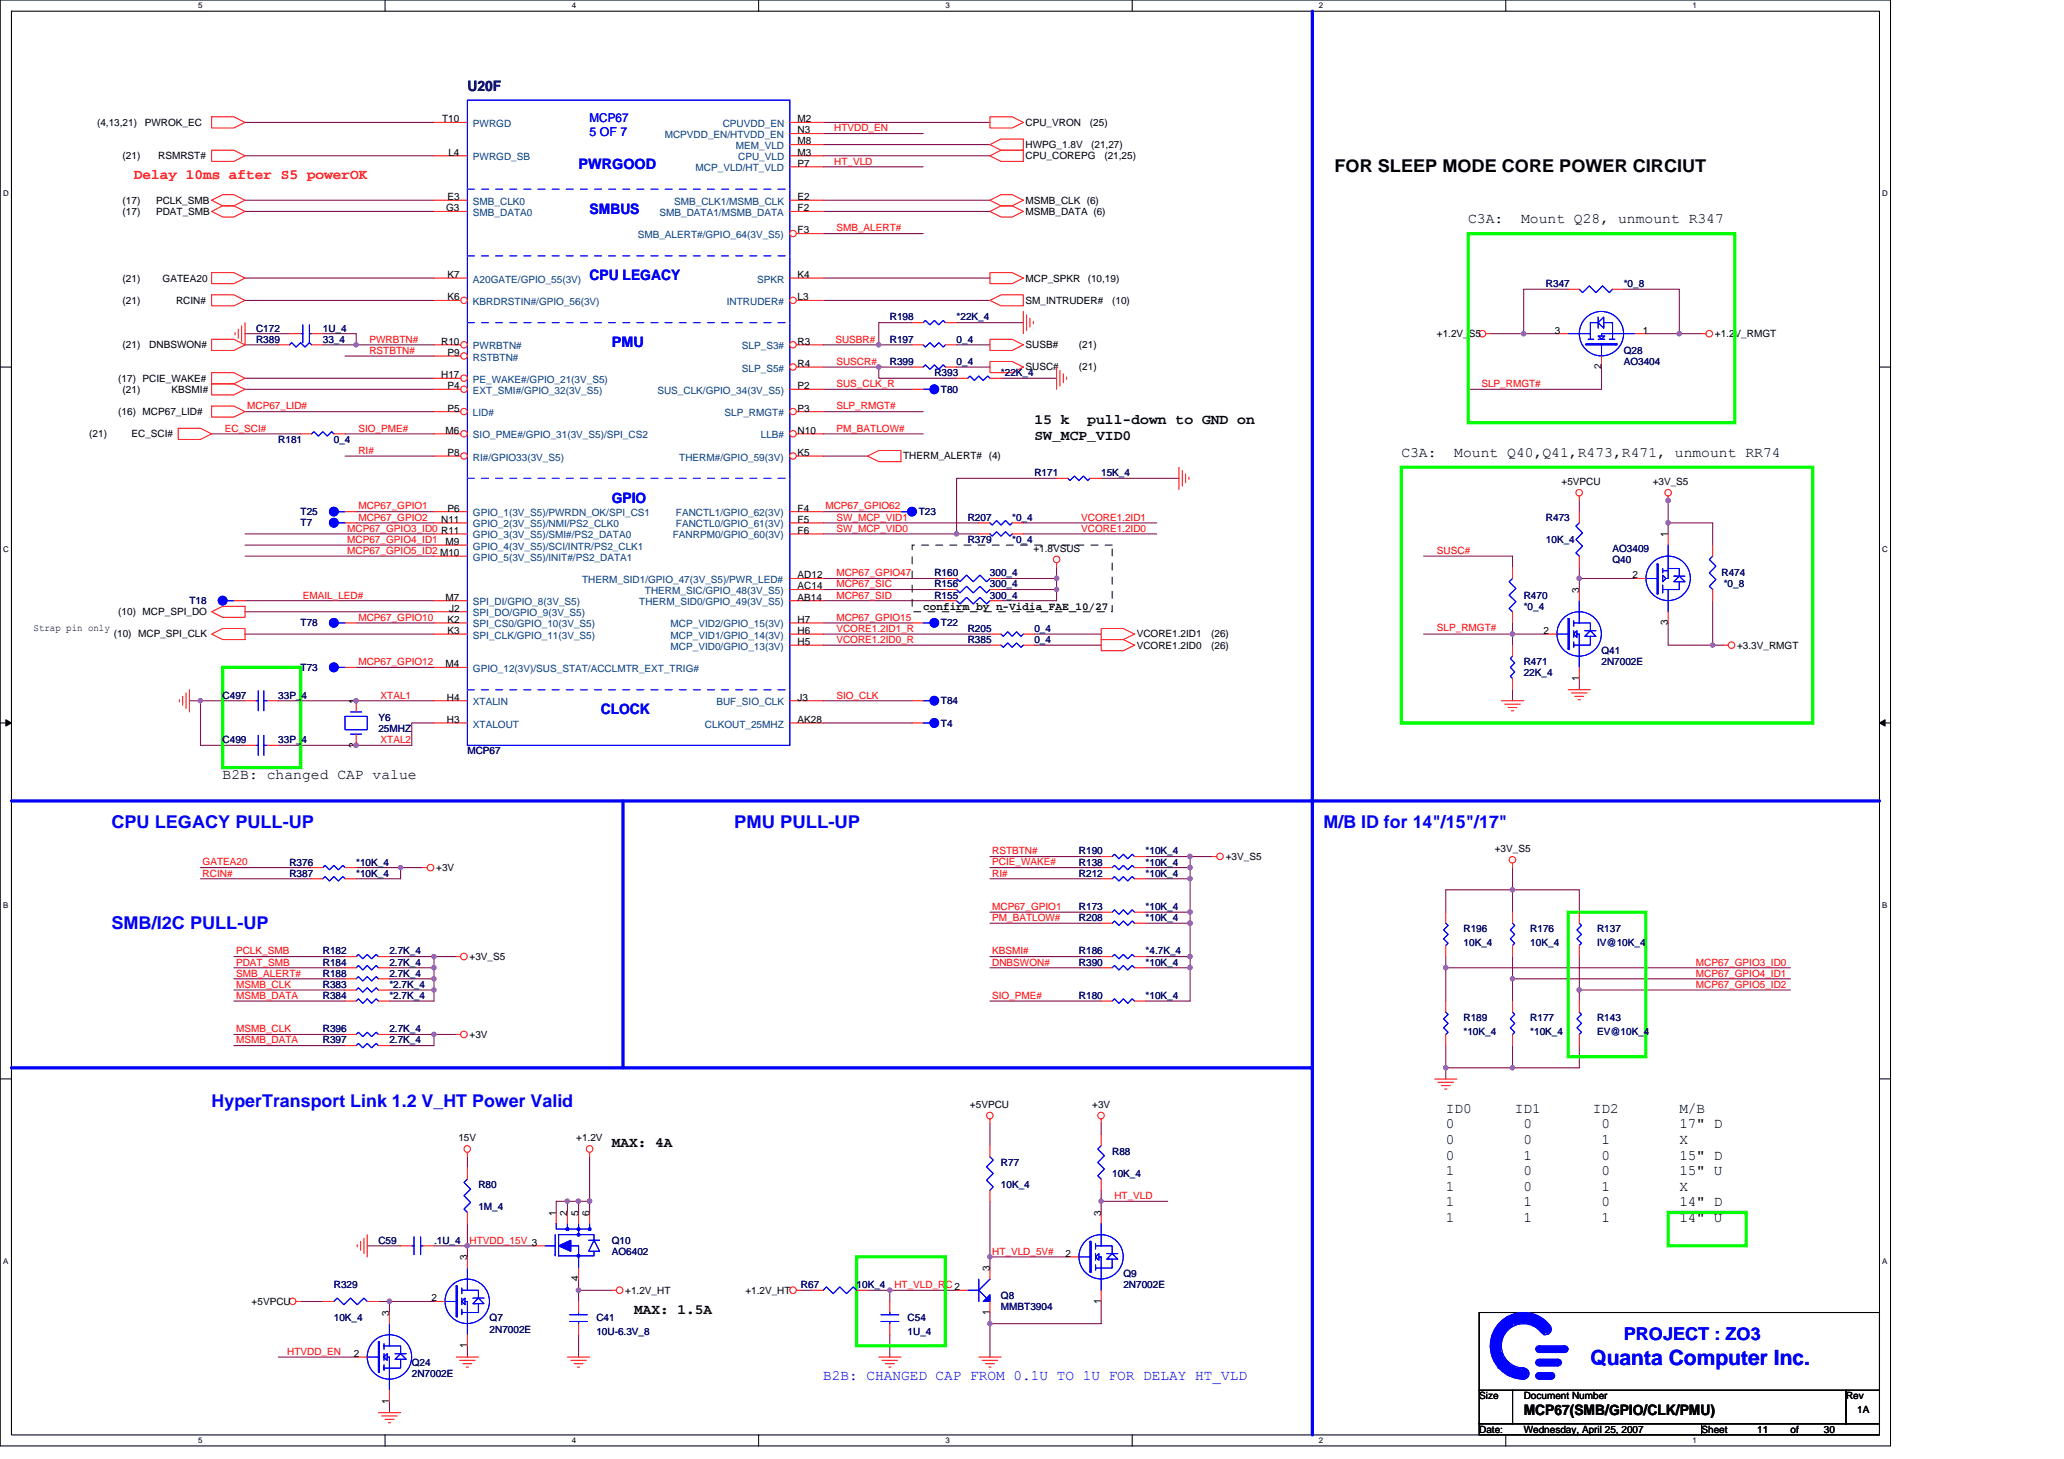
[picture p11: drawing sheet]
<svg xmlns="http://www.w3.org/2000/svg" width="297mm" height="210mm" viewBox="0 0 297 210" stroke-linecap="round" stroke-linejoin="round" font-family="sans-serif">
<defs><g id="words">
<text font-size="3" fill="#00f" x="228.9" y="196.4">Quanta Computer Inc.</text>
<text font-size="2.5" x="192.1" y="24.8">FOR SLEEP MODE CORE POWER CIRCIUT</text>
<g font-size="2.5" fill="#00f">
<text x="16" y="119.2">CPU LEGACY PULL-UP</text>
<text x="105.7" y="119.2">PMU PULL-UP</text>
<text x="190.5" y="119.2">M/B ID for 14&quot;/15&quot;/17&quot;</text>
<text x="16" y="133.6">SMB/I2C PULL-UP</text>
<text x="30.5" y="159.2">HyperTransport Link 1.2 V_HT Power Valid</text>
<text x="233.7" y="192.8">PROJECT : ZO3</text>
</g>
<text font-size="2.1" fill="#000080" x="67.3" y="13.1">U20F</text>
<text font-size="2.1" fill="#f00" x="19.3" y="25.7">Delay 10ms after S5 powerOK</text>
<g font-size="2.1" fill="#00f">
<text x="83.3" y="24.3">PWRGOOD</text>
<text x="84.9" y="30.7">SMBUS</text>
<text x="84.9" y="40.3">CPU LEGACY</text>
<text x="88" y="49.9">PMU</text>
<text x="88" y="72.3">GPIO</text>
<text x="86.5" y="102.7">CLOCK</text>
<text x="118.5" y="198.5">B2B: CHANGED CAP FROM 0.1U TO 1U FOR DELAY HT_VLD</text>
</g>
<g font-size="2.1">
<text x="211.3" y="32.1">C3A:</text>
<text x="218.9" y="32.1">Mount Q28, unmount R347</text>
<text x="148.9" y="61">15 k</text>
<text x="148.9" y="63.3">SW_MCP_VID0</text>
<text x="156.5" y="61">pull-down to GND on</text>
<text x="201.7" y="65.7">C3A:</text>
<text x="209.3" y="65.7">Mount Q40,Q41,R473,R471, unmount RR74</text>
<text x="32" y="112.1">B2B: changed CAP value</text>
<text x="208.1" y="160.1">ID0</text>
<text x="218" y="160.1">ID1</text>
<text x="229.2" y="160.1">ID2</text>
<text x="241.7" y="160.1">M/B</text>
<text x="88" y="165">MAX: 4A</text>
<text x="208.1" y="162.3">0</text>
<text x="208.1" y="164.6">0</text>
<text x="208.1" y="166.8">0</text>
<text x="219.3" y="162.3">0</text>
<text x="219.3" y="164.6">0</text>
<text x="219.3" y="166.8">1</text>
<text x="230.5" y="162.3">0</text>
<text x="230.5" y="164.6">1</text>
<text x="230.5" y="166.8">0</text>
<text x="241.7" y="162.3">17&quot; D</text>
<text x="241.7" y="164.6">X</text>
<text x="241.7" y="166.8">15&quot; D</text>
<text x="208.1" y="169.1">1</text>
<text x="208.1" y="171.3">1</text>
<text x="208.1" y="173.6">1</text>
<text x="219.3" y="169.1">0</text>
<text x="219.3" y="171.3">0</text>
<text x="219.3" y="173.6">1</text>
<text x="230.5" y="169.1">0</text>
<text x="230.5" y="171.3">1</text>
<text x="230.5" y="173.6">0</text>
<text x="241.7" y="169.1">15&quot; U</text>
<text x="241.7" y="171.3">X</text>
<text x="241.7" y="173.6">14&quot; D</text>
<text x="208.1" y="175.8">1</text>
<text x="219.3" y="175.8">1</text>
<text x="230.5" y="175.8">1</text>
<text x="241.7" y="175.8">14&quot; U</text>
<text x="91.3" y="189">MAX: 1.5A</text>
<text x="219.3" y="203.6">MCP67(SMB/GPIO/CLK/PMU)</text>
</g>
<g font-size="1.8" fill="#00f">
<text x="84.9" y="17.6">MCP67</text>
<text x="84.9" y="19.6">5 OF 7</text>
</g>
<text font-size="1.6" x="132.9" y="87.7">confirm by n-Vidia FAE 10/27</text>
<g font-size="1.4">
<text x="63.6" y="17.6">T10</text>
<text x="114.8" y="17.6">M2</text>
<text x="14" y="18.1">(4,13,21)</text>
<text x="17.6" y="22.9">(21)</text>
<text x="20.8" y="18.1">PWROK_EC</text>
<text x="22.8" y="22.9">RSMRST#</text>
<text x="64.5" y="22.4">L4</text>
<text x="114.8" y="20.8">M8</text>
<text x="114.8" y="24">P7</text>
<text x="114.8" y="22.4">M3</text>
<text x="114.8" y="19.2">N3</text>
<text x="147.6" y="18.1">CPU_VRON</text>
<text x="147.6" y="21.3">HWPG_1.8V</text>
<text x="147.6" y="22.9">CPU_COREPG</text>
<text x="156.9" y="18.1">(25)</text>
<text x="157" y="21.3">(21,27)</text>
<text x="158.9" y="22.9">(21,25)</text>
<text x="17.6" y="29.3">(17)</text>
<text x="22.5" y="29.3">PCLK_SMB</text>
<text x="64.4" y="28.8">E3</text>
<text x="114.8" y="28.8">E2</text>
<text x="147.6" y="29.3">MSMB_CLK (6)</text>
<text x="17.6" y="30.9">(17)</text>
<text x="22.5" y="30.9">PDAT_SMB</text>
<text x="64.2" y="30.4">G3</text>
<text x="114.8" y="30.4">F2</text>
<text x="114.8" y="33.6">F3</text>
<text x="147.6" y="30.9">MSMB_DATA (6)</text>
<text x="17.6" y="40.5">(21)</text>
<text x="23.4" y="40.5">GATEA20</text>
<text x="64.4" y="40">K7</text>
<text x="114.8" y="40">K4</text>
<text x="147.6" y="40.5">MCP_SPKR</text>
<text x="156.5" y="40.5">(10,19)</text>
<text x="17.6" y="43.7">(21)</text>
<text x="25.3" y="43.7">RCIN#</text>
<text x="64.4" y="43.2">K6</text>
<text x="114.8" y="43.2">L3</text>
<text x="147.6" y="43.7">SM_INTRUDER#</text>
<text x="160.1" y="43.7">(10)</text>
<text x="223.7" y="48">3</text>
<text x="236.4" y="48">1</text>
<text x="17.6" y="50.1">(21)</text>
<text x="21.5" y="50.1">DNBSWON#</text>
<text x="63.5" y="49.6">R10</text>
<text x="64.4" y="51.2">P9</text>
<text x="114.8" y="49.6">R3</text>
<text x="114.8" y="52.8">R4</text>
<text x="147.6" y="53.3">SUSC#</text>
<text x="147.6" y="50.1">SUSB#</text>
<text x="155.3" y="53.3">(21)</text>
<text x="155.3" y="50.1">(21)</text>
<text x="206.8" y="48.5">+1.2V_S5</text>
<text x="230.5" y="53.1" transform="rotate(-90 230.5 53.1)">2</text>
<text x="246.8" y="48.5">+1.2V_RMGT</text>
<text x="17" y="54.9">(17) PCIE_WAKE#</text>
<text x="17" y="59.7">(16) MCP67_LID#</text>
<text x="17.6" y="56.5">(21)</text>
<text x="24.7" y="56.5">KBSMI#</text>
<text x="63.5" y="54.4">H17</text>
<text x="64.4" y="56">P4</text>
<text x="64.4" y="59.2">P5</text>
<text x="114.8" y="59.2">P3</text>
<text x="114.8" y="56">P2</text>
<text x="12.8" y="62.9">(21)</text>
<text x="18.9" y="62.9">EC_SCI#</text>
<text x="64.1" y="62.4">M6</text>
<text x="64.4" y="65.6">P8</text>
<text x="114.8" y="62.4">N10</text>
<text x="114.8" y="65.6">K5</text>
<text x="130" y="66.1">THERM_ALERT# (4)</text>
<text x="224.7" y="69.8">+5VPCU</text>
<text x="237.8" y="69.8">+3V_S5</text>
<text x="63.5" y="75.2">N11</text>
<text x="64.4" y="73.6">P6</text>
<text x="114.8" y="73.6">F4</text>
<text x="114.8" y="75.2">F5</text>
<text x="114.8" y="76.8">F6</text>
<text x="240" y="77.3" transform="rotate(-90 240 77.3)">1</text>
<text x="64.1" y="78.4">M9</text>
<text x="114.8" y="83.2">AD12</text>
<text x="148.7" y="79.4">+1.8VSUS</text>
<text x="234.9" y="83.2">2</text>
<text x="17" y="88.5">(10) MCP_SPI_DO</text>
<text x="64.1" y="86.4">M7</text>
<text x="64.4" y="89.6">K2</text>
<text x="64.6" y="88">J2</text>
<text x="114.8" y="86.4">AB14</text>
<text x="114.8" y="89.6">H7</text>
<text x="114.8" y="84.8">AC14</text>
<text x="227.3" y="85.3" transform="rotate(-90 227.3 85.3)">3</text>
<text x="240" y="89.9" transform="rotate(-90 240 89.9)">3</text>
<text x="4.8" y="90.8">Strap pin only</text>
<text x="16.4" y="91.7">(10) MCP_SPI_CLK</text>
<text x="64.1" y="96">M4</text>
<text x="64.4" y="91.2">K3</text>
<text x="114.8" y="92.8">H5</text>
<text x="114.8" y="91.2">H6</text>
<text x="163.6" y="91.7">VCORE1.2ID1</text>
<text x="163.6" y="93.3">VCORE1.2ID0</text>
<text x="174.3" y="91.7">(26)</text>
<text x="174.3" y="93.3">(26)</text>
<text x="222.1" y="91.2">2</text>
<text x="250" y="93.3">+3.3V_RMGT</text>
<text x="51.2" y="101.3" transform="rotate(-90 51.2 101.3)">1</text>
<text x="64.3" y="100.8">H4</text>
<text x="114.8" y="100.8">J3</text>
<text x="227.3" y="97.9" transform="rotate(-90 227.3 97.9)">1</text>
<text x="51.2" y="107.5" transform="rotate(-90 51.2 107.5)">2</text>
<text x="64.3" y="104">H3</text>
<text x="114.8" y="104">AK28</text>
<text x="62.8" y="125.3">+3V</text>
<text x="176.4" y="123.7">+3V_S5</text>
<text x="215.1" y="122.6">+3V_S5</text>
<text x="67.6" y="138.1">+3V_S5</text>
<text x="67.6" y="149.3">+3V</text>
<text x="139.6" y="159.4">+5VPCU</text>
<text x="157.2" y="159.4">+3V</text>
<text x="66" y="164.2">15V</text>
<text x="82.9" y="164.2">+1.2V</text>
<text x="80" y="174.9" transform="rotate(-90 80 174.9)">1</text>
<text x="81.6" y="174.9" transform="rotate(-90 81.6 174.9)">2</text>
<text x="83.2" y="174.9" transform="rotate(-90 83.2 174.9)">5</text>
<text x="84.8" y="174.9" transform="rotate(-90 84.8 174.9)">6</text>
<text x="158.5" y="174.9" transform="rotate(-90 158.5 174.9)">3</text>
<text x="67.2" y="181.3" transform="rotate(-90 67.2 181.3)">3</text>
<text x="83.2" y="184.4" transform="rotate(-90 83.2 184.4)">4</text>
<text x="142.4" y="182.9" transform="rotate(-90 142.4 182.9)">3</text>
<text x="153.3" y="180.8">2</text>
<text x="36.2" y="187.7">+5VPCU</text>
<text x="56" y="189.3" transform="rotate(-90 56 189.3)">3</text>
<text x="62.1" y="187.2">2</text>
<text x="90" y="186.1">+1.2V_HT</text>
<text x="107.3" y="186.1">+1.2V_HT</text>
<text x="142.4" y="189.2" transform="rotate(-90 142.4 189.2)">1</text>
<text x="158.5" y="187.6" transform="rotate(-90 158.5 187.6)">1</text>
<text x="50.9" y="195.2">2</text>
<text x="67.2" y="194" transform="rotate(-90 67.2 194)">1</text>
<text x="56" y="202" transform="rotate(-90 56 202)">1</text>
<text x="212.9" y="201.3">Size</text>
<text x="219.3" y="201.3">Document Number</text>
<text x="265.7" y="201.3">Rev</text>
<text x="267.3" y="203.2">1A</text>
<text x="212.9" y="206.1">Date:</text>
<text x="219.3" y="206.1">Wednesday, April 25, 2007</text>
<text x="244.9" y="206.1">Sheet</text>
<text x="252.9" y="206.1">11</text>
<text x="257.7" y="206.1">of</text>
<text x="262.5" y="206.1">30</text>
</g>
<g font-size="1.4" fill="#004080">
<text x="68.1" y="18.3">PWRGD</text>
<text x="68.1" y="23.1">PWRGD_SB</text>
<text x="95.7" y="19.9">MCPVDD_EN/HTVDD_EN</text>
<text x="104" y="18.3">CPUVDD_EN</text>
<text x="105.9" y="21.5">MEM_VLD</text>
<text x="106.2" y="23.1">CPU_VLD</text>
<text x="68.1" y="29.5">SMB_CLK0</text>
<text x="97" y="29.5">SMB_CLK1/MSMB_CLK</text>
<text x="100.1" y="24.7">MCP_VLD/HT_VLD</text>
<text x="68.1" y="31.1">SMB_DATA0</text>
<text x="91.8" y="34.3">SMB_ALERT#/GPIO_64(3V_S5)</text>
<text x="94.9" y="31.1">SMB_DATA1/MSMB_DATA</text>
<text x="68.1" y="40.7">A20GATE/GPIO_55(3V)</text>
<text x="109" y="40.7">SPKR</text>
<text x="68.1" y="43.9">KBRDRSTIN#/GPIO_56(3V)</text>
<text x="104.6" y="43.9">INTRUDER#</text>
<text x="68.1" y="50.3">PWRBTN#</text>
<text x="68.1" y="51.9">RSTBTN#</text>
<text x="106.8" y="50.3">SLP_S3#</text>
<text x="106.8" y="53.5">SLP_S5#</text>
<text x="68.1" y="56.7">EXT_SMI#/GPIO_32(3V_S5)</text>
<text x="68.1" y="59.9">LID#</text>
<text x="68.1" y="55.1">PE_WAKE#/GPIO_21(3V_S5)</text>
<text x="94.6" y="56.7">SUS_CLK/GPIO_34(3V_S5)</text>
<text x="104.3" y="59.9">SLP_RMGT#</text>
<text x="68.1" y="63.1">SIO_PME#/GPIO_31(3V_S5)/SPI_CS2</text>
<text x="109.5" y="63.1">LLB#</text>
<text x="68.1" y="66.3">RI#/GPIO33(3V_S5)</text>
<text x="97.8" y="66.3">THERM#/GPIO_59(3V)</text>
<text x="68.1" y="74.3">GPIO_1(3V_S5)/PWRDN_OK/SPI_CS1</text>
<text x="68.1" y="75.9">GPIO_2(3V_S5)/NMI/PS2_CLK0</text>
<text x="68.1" y="77.5">GPIO_3(3V_S5)/SMI#/PS2_DATA0</text>
<text x="96.8" y="77.5">FANRPM0/GPIO_60(3V)</text>
<text x="97.3" y="74.3">FANCTL1/GPIO_62(3V)</text>
<text x="97.3" y="75.9">FANCTL0/GPIO_61(3V)</text>
<text x="68.1" y="79.1">GPIO_4(3V_S5)/SCI/INTR/PS2_CLK1</text>
<text x="68.1" y="80.7">GPIO_5(3V_S5)/INIT#/PS2_DATA1</text>
<text x="83.8" y="83.9">THERM_SID1/GPIO_47(3V_S5)/PWR_LED#</text>
<text x="68.1" y="87.1">SPI_DI/GPIO_8(3V_S5)</text>
<text x="68.1" y="88.7">SPI_DO/GPIO_9(3V_S5)</text>
<text x="92" y="87.1">THERM_SID0/GPIO_49(3V_S5)</text>
<text x="92.8" y="85.5">THERM_SIC/GPIO_48(3V_S5)</text>
<text x="68.1" y="90.3">SPI_CS0/GPIO_10(3V_S5)</text>
<text x="68.1" y="91.9">SPI_CLK/GPIO_11(3V_S5)</text>
<text x="96.5" y="93.5">MCP_VID0/GPIO_13(3V)</text>
<text x="96.5" y="91.9">MCP_VID1/GPIO_14(3V)</text>
<text x="96.5" y="90.3">MCP_VID2/GPIO_15(3V)</text>
<text x="68.1" y="96.7">GPIO_12(3V)/SUS_STAT/ACCLMTR_EXT_TRIG#</text>
<text x="68.1" y="101.5">XTALIN</text>
<text x="103.1" y="101.5">BUF_SIO_CLK</text>
<text x="68.1" y="104.7">XTALOUT</text>
<text x="101.4" y="104.7">CLKOUT_25MHZ</text>
</g>
<g font-size="1.4" fill="#f00">
<text x="120.1" y="23.7">HT_VLD</text>
<text x="120.1" y="18.9">HTVDD_EN</text>
<text x="120.4" y="33.3">SMB_ALERT#</text>
<text x="53.2" y="50.9">RSTBTN#</text>
<text x="53.2" y="49.3">PWRBTN#</text>
<text x="120.2" y="49.3">SUSBR#</text>
<text x="120.4" y="52.5">SUSCR#</text>
<text x="35.6" y="58.9">MCP67_LID#</text>
<text x="120.4" y="58.9">SLP_RMGT#</text>
<text x="120.4" y="55.7">SUS_CLK_R</text>
<text x="213.2" y="55.7">SLP_RMGT#</text>
<text x="32.4" y="62.1">EC_SCI#</text>
<text x="51.6" y="65.3">RI#</text>
<text x="51.6" y="62.1">SIO_PME#</text>
<text x="120.4" y="62.1">PM_BATLOW#</text>
<text x="50" y="76.5">MCP67_GPIO3_ID0 R11</text>
<text x="51.6" y="74.9">MCP67_GPIO2</text>
<text x="51.6" y="73.3">MCP67_GPIO1</text>
<text x="118.8" y="73.3">MCP67_GPIO62</text>
<text x="120.4" y="76.5">SW_MCP_VID0</text>
<text x="120.4" y="74.9">SW_MCP_VID1</text>
<text x="155.6" y="74.9">VCORE1.2ID1</text>
<text x="155.6" y="76.5">VCORE1.2ID0</text>
<text x="50" y="79.7">MCP67_GPIO5_ID2 M10</text>
<text x="50" y="78.1">MCP67_GPIO4_ID1</text>
<text x="120.4" y="82.9">MCP67_GPIO47</text>
<text x="206.8" y="79.7">SUSC#</text>
<text x="43.6" y="86.1">EMAIL_LED#</text>
<text x="51.6" y="89.3">MCP67_GPIO10</text>
<text x="120.4" y="84.5">MCP67_SIC</text>
<text x="120.4" y="86.1">MCP67_SID</text>
<text x="120.4" y="89.3">MCP67_GPIO15</text>
<text x="51.6" y="95.7">MCP67_GPIO12</text>
<text x="120.4" y="90.9">VCORE1.2ID1_R</text>
<text x="120.4" y="92.5">VCORE1.2ID0_R</text>
<text x="206.8" y="90.7">SLP_RMGT#</text>
<text x="54.8" y="100.5">XTAL1</text>
<text x="120.4" y="100.5">SIO_CLK</text>
<text x="54.8" y="106.9">XTAL2</text>
<text x="29.2" y="124.5">GATEA20</text>
<text x="142.8" y="124.5">PCIE_WAKE#</text>
<text x="142.8" y="122.9">RSTBTN#</text>
<text x="29.2" y="126.1">RCIN#</text>
<text x="142.8" y="130.9">MCP67_GPIO1</text>
<text x="142.8" y="126.1">RI#</text>
<text x="34" y="137.3">PCLK_SMB</text>
<text x="142.8" y="137.3">KBSMI#</text>
<text x="142.8" y="132.5">PM_BATLOW#</text>
<text x="34" y="138.9">PDAT_SMB</text>
<text x="34" y="143.7">MSMB_DATA</text>
<text x="34" y="142.1">MSMB_CLK</text>
<text x="34" y="140.5">SMB_ALERT#</text>
<text x="142.8" y="143.7">SIO_PME#</text>
<text x="142.8" y="138.9">DNBSWON#</text>
<text x="244.1" y="142.1">MCP67_GPIO5_ID2</text>
<text x="244.1" y="138.9">MCP67_GPIO3_ID0</text>
<text x="244.1" y="140.5">MCP67_GPIO4_ID1</text>
<text x="34" y="148.5">MSMB_CLK</text>
<text x="34" y="150.1">MSMB_DATA</text>
<text x="160.4" y="172.5">HT_VLD</text>
<text x="67.6" y="178.9">HTVDD_15V 3</text>
<text x="128.7" y="185.3">HT_VLD_RC2</text>
<text x="142.8" y="180.5">HT_VLD_5V#</text>
<text x="41.3" y="194.9">HTVDD_EN</text>
</g>
<g font-size="1.4" fill="#000080">
<text x="222.5" y="41.3">R347</text>
<text x="233.7" y="41.3">*0_8</text>
<text x="36.8" y="47.7">C172</text>
<text x="46.5" y="47.7">1U_4</text>
<text x="128.1" y="46.1">R198</text>
<text x="137.7" y="46.1">*22K_4</text>
<text x="36.8" y="49.3">R389</text>
<text x="46.5" y="49.3">33_4</text>
<text x="128.1" y="52.5">R399</text>
<text x="128.1" y="49.3">R197</text>
<text x="137.7" y="52.5">0_4</text>
<text x="137.7" y="49.3">0_4</text>
<text x="233.7" y="50.9">Q28</text>
<text x="233.7" y="52.5">AO3404</text>
<text x="134.5" y="54.1">R393</text>
<text x="135.4" y="56.5">T80</text>
<text x="144.1" y="54.1">*22K_4</text>
<text x="40" y="63.7">R181</text>
<text x="48" y="63.7">0_4</text>
<text x="148.9" y="68.5">R171</text>
<text x="158.5" y="68.5">15K_4</text>
<text x="43.3" y="75.7">T7</text>
<text x="43.3" y="74.1">T25</text>
<text x="132.2" y="74.1">T23</text>
<text x="139.3" y="74.9">R207</text>
<text x="145.7" y="74.9">*0_4</text>
<text x="222.5" y="74.9">R473</text>
<text x="134.5" y="82.9">R160</text>
<text x="139.3" y="78.1">R379</text>
<text x="142.5" y="82.9">300_4</text>
<text x="145.7" y="78.1">*0_4</text>
<text x="222.5" y="78.1">10K_4</text>
<text x="232.1" y="81">Q40</text>
<text x="232.1" y="79.4">AO3409</text>
<text x="247.8" y="82.9">R474</text>
<text x="27.3" y="86.9">T18</text>
<text x="134.5" y="86.1">R155</text>
<text x="134.5" y="84.5">R156</text>
<text x="142.5" y="86.1">300_4</text>
<text x="142.5" y="84.5">300_4</text>
<text x="219.3" y="86.1">R470</text>
<text x="219.3" y="87.7">*0_4</text>
<text x="248.1" y="84.5">*0_8</text>
<text x="43.3" y="90.1">T78</text>
<text x="135.4" y="90.1">T22</text>
<text x="139.3" y="90.9">R205</text>
<text x="139.3" y="92.5">R385</text>
<text x="148.9" y="90.9">0_4</text>
<text x="148.9" y="92.5">0_4</text>
<text x="219.3" y="95.7">R471</text>
<text x="230.5" y="94.1">Q41</text>
<text x="230.5" y="95.7">2N7002E</text>
<text x="32" y="100.5">C497</text>
<text x="40" y="100.5">33P_4</text>
<text x="43.3" y="96.5">T73</text>
<text x="135.4" y="101.3">T84</text>
<text x="219.3" y="97.3">22K_4</text>
<text x="32" y="106.9">C499</text>
<text x="40" y="106.9">33P_4</text>
<text x="54.5" y="103.7">Y6</text>
<text x="54.5" y="105.3">25MHZ</text>
<text x="135.4" y="104.5">T4</text>
<text x="67.3" y="108.5">MCP67</text>
<text x="41.7" y="124.5">R376</text>
<text x="51.3" y="124.5">*10K_4</text>
<text x="155.3" y="122.9">R190</text>
<text x="155.3" y="124.5">R138</text>
<text x="164.9" y="122.9">*10K_4</text>
<text x="164.9" y="124.5">*10K_4</text>
<text x="41.7" y="126.1">R387</text>
<text x="51.3" y="126.1">*10K_4</text>
<text x="155.3" y="130.9">R173</text>
<text x="155.3" y="126.1">R212</text>
<text x="164.9" y="130.9">*10K_4</text>
<text x="164.9" y="126.1">*10K_4</text>
<text x="46.5" y="137.3">R182</text>
<text x="56" y="137.3">2.7K_4</text>
<text x="155.3" y="137.3">R186</text>
<text x="155.3" y="132.5">R208</text>
<text x="164.9" y="137.3">*4.7K_4</text>
<text x="164.9" y="132.5">*10K_4</text>
<text x="210.6" y="134.1">R196</text>
<text x="210.6" y="136">10K_4</text>
<text x="220.2" y="134.1">R176</text>
<text x="220.2" y="136">10K_4</text>
<text x="229.8" y="134.1">R137</text>
<text x="229.8" y="136">IV@10K_4</text>
<text x="46.5" y="138.9">R184</text>
<text x="46.5" y="143.7">R384</text>
<text x="46.5" y="142.1">R383</text>
<text x="46.5" y="140.5">R188</text>
<text x="56" y="138.9">2.7K_4</text>
<text x="56" y="143.7">*2.7K_4</text>
<text x="56" y="142.1">*2.7K_4</text>
<text x="56" y="140.5">2.7K_4</text>
<text x="155.3" y="143.7">R180</text>
<text x="155.3" y="138.9">R390</text>
<text x="164.9" y="143.7">*10K_4</text>
<text x="164.9" y="138.9">*10K_4</text>
<text x="46.5" y="148.5">R396</text>
<text x="56" y="148.5">2.7K_4</text>
<text x="210.6" y="146.9">R189</text>
<text x="210.6" y="148.8">*10K_4</text>
<text x="220.2" y="146.9">R177</text>
<text x="220.2" y="148.8">*10K_4</text>
<text x="229.8" y="146.9">R143</text>
<text x="229.8" y="148.8">EV@10K_4</text>
<text x="46.5" y="150.1">R397</text>
<text x="56" y="150.1">2.7K_4</text>
<text x="144.1" y="167.7">R77</text>
<text x="160.1" y="166.1">R88</text>
<text x="68.9" y="170.9">R80</text>
<text x="144.1" y="170.9">10K_4</text>
<text x="160.1" y="169.3">10K_4</text>
<text x="54.5" y="178.9">C59</text>
<text x="62.5" y="178.9">.1U_4</text>
<text x="68.9" y="174.1">1M_4</text>
<text x="88" y="178.9">Q10</text>
<text x="48" y="185.3">R329</text>
<text x="88" y="180.5">AO6402</text>
<text x="115.3" y="185.3">R67</text>
<text x="123.3" y="185.3">10K_4</text>
<text x="161.7" y="183.7">Q9</text>
<text x="161.7" y="185.3">2N7002E</text>
<text x="48" y="190.1">10K_4</text>
<text x="70.5" y="190.1">Q7</text>
<text x="70.5" y="191.7">2N7002E</text>
<text x="85.8" y="190.1">C41</text>
<text x="130.6" y="190.1">C54</text>
<text x="144.1" y="186.9">Q8</text>
<text x="144.1" y="188.5">MMBT3904</text>
<text x="59.3" y="196.5">Q24</text>
<text x="85.8" y="192">10U-6.3V_8</text>
<text x="130.6" y="192">1U_4</text>
<text x="59.3" y="198.1">2N7002E</text>
</g>
<g font-size="1.1">
<text x="28.5" y="1.2">5</text>
<text x="82.3" y="1.2">4</text>
<text x="136.1" y="1.2">3</text>
<text x="189.8" y="1.2">2</text>
<text x="243.6" y="1.2">1</text>
<text x=".4" y="28.2">D</text>
<text x="270.9" y="28.2">D</text>
<text x=".4" y="79.4">C</text>
<text x="270.9" y="79.4">C</text>
<text x=".4" y="130.6">B</text>
<text x="270.9" y="130.6">B</text>
<text x=".4" y="181.8">A</text>
<text x="270.9" y="181.8">A</text>
<text x="28.5" y="207.6">5</text>
<text x="82.3" y="207.6">4</text>
<text x="136.1" y="207.6">3</text>
<text x="189.8" y="207.6">2</text>
<text x="243.6" y="207.6">1</text>
</g>
</g></defs>
<path d="M0 0h272.1v208h-272.1zM1.6 1.6h268.9v204.8h-268.9z" fill="none" stroke="#000" stroke-width=".15"/>
<g fill="#fff">
<path d="M28.5 .2h.6v1.2h-.6z"/>
<path d="M28.5 206.6h.6v1.3h-.6z"/>
</g>
<path d="M55.4 0v1.6M55.4 206.4v1.6" fill="none" stroke="#000" stroke-width=".15"/>
<g fill="#fff">
<path d="M82.3 .2h.6v1.2h-.6z"/>
<path d="M82.3 206.6h.6v1.3h-.6z"/>
</g>
<path d="M109.2 0v1.6M109.2 206.4v1.6" fill="none" stroke="#000" stroke-width=".15"/>
<g fill="#fff">
<path d="M136.1 .2h.6v1.2h-.6z"/>
<path d="M136.1 206.6h.6v1.3h-.6z"/>
</g>
<path d="M162.9 0v1.6M162.9 206.4v1.6" fill="none" stroke="#000" stroke-width=".15"/>
<g fill="#fff">
<path d="M189.8 .2h.6v1.2h-.6z"/>
<path d="M189.8 206.6h.6v1.3h-.6z"/>
</g>
<path d="M216.7 0v1.6M216.7 206.4v1.6" fill="none" stroke="#000" stroke-width=".15"/>
<g fill="#fff">
<path d="M243.6 .2h.6v1.2h-.6z"/>
<path d="M243.6 206.6h.6v1.3h-.6z"/>
<path d="M.4 27.2h.8v1.3h-.8z"/>
<path d="M270.9 27.2h.8v1.3h-.8z"/>
<path d="M.4 78.4h.8v1.3h-.8z"/>
<path d="M270.9 78.4h.8v1.3h-.8z"/>
</g>
<path d="M0 52.8h1.6M270.5 52.8h1.6" fill="none" stroke="#000" stroke-width=".15"/>
<g fill="#fff">
<path d="M.4 129.6h.8v1.3h-.8z"/>
<path d="M270.9 129.6h.7v1.3h-.7z"/>
</g>
<path d="M0 104h1.6M270.5 104h1.6" fill="none" stroke="#000" stroke-width=".15"/>
<path d="M.8 103.5l.8 .5-.8 .5zM270.5 104l.8-.5v1z" fill="#000" stroke="#000" stroke-width=".14"/>
<g fill="#fff">
<path d="M.4 180.8h.8v1.3h-.8z"/>
<path d="M270.9 180.8h.7v1.3h-.7z"/>
</g>
<path d="M0 155.2h1.6M270.5 155.2h1.6M212.9 188.8h57.6v11.2h-57.6zM212.9 204.8h32v1.6h-32zM212.9 200h4.8v4.8h-4.8zM217.7 200h48v4.8h-48zM244.9 204.8h25.6v1.6h-25.6zM265.7 200h4.8v4.8h-4.8z" fill="none" stroke="#000" stroke-width=".15"/>
<g fill="none" stroke="#800040" stroke-width=".15">
<path d="M35.3 17.6h27.2M118.5 17.6h24M118.5 19.2h14.4M35.3 22.4h27.2M35.3 28.8h27.2M35.3 30.4h27.2M118.5 24h14.4M118.5 22.4h24M118.5 33.6h14.4M118.5 28.8h24M118.5 30.4h24M118.5 20.8h24"/>
<path d="M35.3 48h6.4M35.3 56h27.2M35.3 49.6h4.7M35.3 40h27.2M35.3 54.4h27.2M35.3 43.2h27.2M35.3 59.2h27.2M46.5 48h4.8v1.6M46.5 49.6h16M49.7 51.2h12.8M118.5 56h12.8M118.5 49.6h12.8"/>
<path d="M118.5 52.8h12.8M118.5 40h24M118.5 43.2h24M118.5 59.2h14.4M126.5 52.8v1.6h11.2M131.3 46.4h-4.8v3.2M137.7 49.6h4.8M137.7 52.8h4.8M137.7 46.4h9.6M144.1 54.4h8M214.5 48h9.6M225.7 41.6h-6.4v6.4"/>
<path d="M230.5 52.8v3.2h-19.2M233.7 41.6h8v6.4M236.9 48h8M30.5 62.4h12.8M35.3 76.8h27.2M35.3 78.4h27.2M49.7 62.4h12.8M49.7 65.6h12.8M51.3 75.2h11.2M51.3 73.6h11.2M118.5 75.2h22.4M118.5 73.6h9.6"/>
<path d="M118.5 62.4h14.4M118.5 65.6h6.4M118.5 76.8h19.2M147.3 75.2h19.2M147.3 76.8h19.2M152.1 68.8h-14.4v8h3.2M158.5 68.8h11.2M227.3 72v1.6M240.1 75.2h6.4v3.2M240.1 72v4.8M35.3 86.4h27.2M35.3 91.2h27.2"/>
<path d="M35.3 80h27.2M35.3 88h27.2M51.3 89.6h11.2M51.3 96h11.2M118.5 86.4h17.6M118.5 83.2h17.6M118.5 84.8h17.6M118.5 91.2h24M118.5 92.8h24M118.5 89.6h12.8M144.1 83.2h8M144.1 84.8h8"/>
<path d="M148.9 91.2h9.6M148.9 92.8h9.6M152.1 81.6v4.8h-8M204.9 80h12.8v1.6M204.9 91.2h17.6M217.7 89.6v3.2M217.7 99.2v1.6M227.3 81.6v3.2M227.3 97.6v1.6M227.3 83.2h8M240.1 89.6v3.2h8M246.5 86.4v6.4"/>
<path d="M27.3 100.8h8M28.8 100.8v6.4h6.5M40 100.8h22.5M62.5 104h-3.2v3.2h-19.3M118.5 100.8h12.8M118.5 104h12.8M28.8 124.8h16M28.8 126.4h16M33.7 137.6h16M33.7 139.2h16M51.3 124.8h9.6M56 137.6h9.7"/>
<path d="M56 139.2h6.5M57.7 124.8v1.6h-6.4M62.5 137.6v6.4h-6.5M142.5 131.2h16M142.5 137.6h16M142.5 139.2h16M142.5 124.8h16M142.5 132.8h16M142.5 123.2h16M142.5 126.4h16M164.9 131.2h6.4M164.9 137.6h6.4"/>
<path d="M164.9 139.2h6.4M164.9 124.8h6.4M164.9 132.8h6.4M164.9 123.2h9.6M164.9 126.4h6.4M171.3 123.2v20.8h-6.4M208.1 131.2v-3.2h19.2v3.2M208.1 139.2h49.6M208.1 137.6v6.4M217.7 124.8v6.4M217.7 137.6v6.4M227.3 137.6v6.4"/>
<path d="M33.7 150.4h16M33.7 140.8h16M33.7 144h16M33.7 142.4h16M33.7 148.8h16M56 140.8h6.5M56 142.4h6.5M56 148.8h9.7M62.5 148.8v1.6h-6.5M142.5 144h16M208.1 150.4v3.2h9.6M208.1 153.6v1.6"/>
<path d="M217.7 150.4v3.2h9.6v-3.2M217.7 140.8h40M227.3 142.4h30.4M52.8 179.2h4.9M62.5 179.2h14.4M67.3 166.4v1.6M67.3 176v4.8M81.7 172.8v1.6M83.3 172.8v1.6M84.9 172.8h-4.9v1.6M84.9 166.4v8M142.5 161.6v3.2"/>
<path d="M142.5 172.8v9.6M158.5 172.8h9.6M158.5 161.6v1.6M158.5 171.2v3.2M40 195.2h11.3M43.3 187.2h3.2M54.5 187.2h8M56 187.2v1.6M67.3 193.6v1.6M83.3 184v3.2M83.3 192v3.2M83.3 185.6h4.8"/>
<path d="M115.3 185.6h1.6M124.9 185.6h3.2v1.6M128.1 185.6h9.6M128.1 192v3.2M142.5 188.8v6.4M142.5 180.8h11.2M158.5 187.2v3.2h-16M56 201.6v1.6"/>
</g>
<g fill="#f0f" stroke="#f0f" stroke-width=".15">
<circle cx="171.3" cy="139.2" r=".32"/>
<circle cx="62.4" cy="140.8" r=".31"/>
<circle cx="51.2" cy="100.8" r=".31"/>
<circle cx="84.8" cy="172.8" r=".31"/>
<circle cx="246.5" cy="92.8" r=".31"/>
<circle cx="171.3" cy="132.8" r=".31"/>
<circle cx="171.3" cy="137.6" r=".31"/>
<circle cx="28.8" cy="100.8" r=".31"/>
<circle cx="51.2" cy="49.6" r=".31"/>
<circle cx="241.7" cy="48" r=".32"/>
<circle cx="171.3" cy="123.2" r=".32"/>
<circle cx="171.3" cy="124.8" r=".31"/>
<circle cx="217.7" cy="91.2" r=".32"/>
<circle cx="83.2" cy="185.6" r=".31"/>
<circle cx="62.4" cy="137.6" r=".31"/>
<circle cx="219.3" cy="48" r=".32"/>
<circle cx="56" cy="187.2" r=".32"/>
<circle cx="171.3" cy="131.2" r=".32"/>
<circle cx="67.2" cy="179.2" r=".32"/>
<circle cx="126.5" cy="49.6" r=".31"/>
<circle cx="240.1" cy="72" r=".32"/>
<circle cx="240.1" cy="75.2" r=".32"/>
<circle cx="57.6" cy="124.8" r=".31"/>
<circle cx="171.3" cy="126.4" r=".31"/>
<circle cx="62.4" cy="148.8" r=".31"/>
<circle cx="62.4" cy="142.4" r=".31"/>
<circle cx="227.3" cy="83.2" r=".32"/>
<circle cx="51.2" cy="107.2" r=".32"/>
<circle cx="62.4" cy="139.2" r=".32"/>
<circle cx="142.5" cy="180.8" r=".31"/>
<circle cx="158.5" cy="172.8" r=".31"/>
<circle cx="142.5" cy="190.4" r=".31"/>
<circle cx="128.1" cy="185.6" r=".31"/>
<circle cx="83.2" cy="172.8" r=".31"/>
<circle cx="81.6" cy="172.8" r=".31"/>
<circle cx="137.7" cy="76.8" r=".31"/>
<circle cx="217.7" cy="128" r=".32"/>
<circle cx="227.3" cy="142.4" r=".31"/>
<circle cx="208.1" cy="139.2" r=".32"/>
<circle cx="217.7" cy="140.8" r=".31"/>
<circle cx="208.1" cy="153.6" r=".31"/>
<circle cx="217.7" cy="153.6" r=".31"/>
<circle cx="126.5" cy="52.8" r=".31"/>
<circle cx="152.1" cy="84.8" r=".31"/>
<circle cx="152.1" cy="83.2" r=".32"/>
</g>
<g fill="none" stroke="#f00" stroke-width=".15">
<path d="M30.5 16.8h3.2l1.6 .8-1.6 .8h-3.2zM113.7 19.2h4.8M113.7 17.6h4.8M142.5 16.8h3.2l1.6 .8-1.6 .8h-3.2zM30.5 28.8l1.5-.8h1.7l1.6 .8-1.6 .8h-1.7zM30.5 30.4l1.5-.8h1.7l1.6 .8-1.6 .8h-1.7zM30.5 21.6h3.2l1.6 .8-1.6 .8h-3.2zM30.5 39.2h3.2l1.6 .8-1.6 .8h-3.2zM113.7 24h4.8M113.7 22.4h4.8M113.7 20.8h4.8M142.5 28.8l1.6-.8h1.6l1.6 .8-1.6 .8h-1.6z"/>
<path d="M142.5 30.4l1.6-.8h1.6l1.6 .8-1.6 .8h-1.6zM142.5 39.2h3.2l1.6 .8-1.6 .8h-3.2zM142.5 20.8l1.6-.8h3.2v1.6h-3.2zM142.5 22.4l1.6-.8h3.2v1.6h-3.2zM30.5 48.8h3.2l1.6 .8-1.6 .8h-3.2zM30.5 53.6h3.2l1.6 .8-1.6 .8h-3.2zM30.5 42.4h3.2l1.6 .8-1.6 .8h-3.2zM30.5 55.2h3.2l1.6 .8-1.6 .8h-3.2zM30.5 58.4h3.2l1.6 .8-1.6 .8h-3.2zM33.8 47.9v.3M34.3 47.4v1.3M34.8 46.9v2.2"/>
<path d="M35.3 46.4v3.2M41.7 48h1.6M44.8 48h1.7M62.5 40h4.8M131.3 56h1.6M137.7 54.4h1.6M142.5 52h3.2l1.6 .8-1.6 .8h-3.2zM142.5 48.8h3.2l1.6 .8-1.6 .8h-3.2zM142.5 43.2l1.6-.8h3.2v1.6h-3.2zM142.5 54.4h1.6M147.3 44.8v3.2M147.7 45.3v2.2"/>
<path d="M148.2 45.8v1.3M148.7 46.2v.4M152.1 52.8v3.2M152.5 53.3v2.2M153 53.8v1.3M153.5 54.3v.3M213.8 48h.7M244.9 48h.6M25.7 61.6h3.1l1.7 .8-1.7 .8h-3.1zM49.7 75.2h1.6M124.9 65.6l1.6-.8h3.2v1.6h-3.2zM140.9 75.2h1.6"/>
<path d="M140.9 76.8h1.6M145.7 75.2h1.6M145.7 76.8h1.6M152.1 68.8h1.6M156.9 68.8h1.6M169.7 67.2v3.2M170.2 67.7v2.2M170.6 68.2v1.2M171.1 68.7v.3M227.3 71.4v.6M227.3 73.6v1.6M240.1 71.4v.6"/>
<path d="M240.1 76.8v1.6M26.8 99.7v2.2M27.3 99.2v3.2M30.5 88l1.5-.8h3.3v1.6h-3.3zM30.5 91.2l1.5-.8h3.3v1.6h-3.3zM33.7 86.4h1.6M49.7 96h1.6M131.3 89.6h1.6M136.1 86.4h1.6M142.5 86.4h1.6M142.5 91.2h1.6M147.3 91.2h1.6"/>
<path d="M152.1 81v.6M158.5 90.4h3.2l1.6 .8-1.6 .8h-3.2zM158.5 92h3.2l1.6 .8-1.6 .8h-3.2zM225.7 99.2h3.2M226.2 99.7h2.2M227.3 80v1.6M235.3 83.2h1.6M240.1 88v1.6M248.1 92.8h.6M25.8 100.7v.3M26.3 100.2v1.3M35.3 107.2h1.5"/>
<path d="M38.5 107.2h1.5M131.3 100.8h1.6M216.1 100.8h3.2M216.6 101.3h2.2M217 101.8h1.3M217.5 102.3h.3M226.6 100.2h1.3M227.1 100.7h.3M44.8 124.8h1.7M44.8 126.4h1.7M49.7 137.6h1.6M49.7 124.8h1.6"/>
<path d="M49.7 126.4h1.6M54.5 137.6h1.5M60.9 124.8h.6M65.7 137.6h.6M158.5 137.6h1.6M158.5 123.2h1.6M158.5 131.2h1.6M163.3 137.6h1.6M163.3 123.2h1.6M163.3 131.2h1.6M174.5 123.2h.6M217.7 124.2v.6"/>
<path d="M49.7 148.8h1.6M49.7 150.4h1.6M54.5 148.8h1.5M54.5 150.4h1.5M65.7 148.8h.6M206.5 155.2h3.2M206.9 155.7h2.3M207.4 156.2h1.3M207.9 156.7h.3M208.1 144v1.6M208.1 148.8v1.6M217.7 144v1.6"/>
<path d="M217.7 148.8v1.6M227.3 144v1.6M227.3 148.8v1.6M51.4 179.1v.3M51.9 178.6v1.3M52.4 178.1v2.3M52.8 177.6v3.2M67.3 165.8v.6M67.3 168v1.6M67.3 174.4v1.6M76.9 179.2h1.6M80 174.4v1.6"/>
<path d="M81.7 174.4v1.6M83.3 174.4v1.6M84.9 165.8v.6M84.9 174.4v1.6M142.5 161v.6M142.5 164.8v1.6M142.5 171.2v1.6M158.5 161v.6M158.5 163.2v1.6M158.5 169.6v1.6M42.6 187.2h.7M51.3 195.2h1.5"/>
<path d="M56 188.8v1.6M65.7 195.2h3.2M66.1 195.7h2.3M66.6 196.2h1.3M67.1 196.7h.3M81.7 195.2h3.2M82.1 195.7h2.3M82.6 196.2h1.3M83.1 196.7h.3M83.3 182.4v1.6M83.3 187.2v1.6M83.3 190.4v1.6"/>
<path d="M88.1 185.6h.6M114.6 185.6h.7M126.5 195.2h3.2M126.9 195.7h2.3M127.4 196.2h1.3M127.9 196.7h.3M137.7 185.6h1.6M140.9 195.2h3.2M141.3 195.7h2.3M141.8 196.2h1.3M142.3 196.7h.3M142.5 182.4v1.6"/>
<path d="M142.5 187.2v1.6M54.5 203.2h3.2M54.9 203.7h2.3M55.4 204.2h1.3M55.9 204.7h.3M56 200v1.6"/>
<circle cx="213.3" cy="48" r=".47"/>
<circle cx="246" cy="48" r=".47"/>
<circle cx="227.3" cy="70.9" r=".47"/>
<circle cx="240.1" cy="70.9" r=".47"/>
<circle cx="152.1" cy="80.5" r=".47"/>
<circle cx="249.2" cy="92.8" r=".47"/>
<circle cx="62" cy="124.8" r=".47"/>
<circle cx="66.8" cy="137.6" r=".48"/>
<circle cx="175.6" cy="123.2" r=".47"/>
<circle cx="217.7" cy="123.7" r=".47"/>
<circle cx="66.8" cy="148.8" r=".47"/>
<circle cx="67.2" cy="165.3" r=".47"/>
<circle cx="84.8" cy="165.3" r=".47"/>
<circle cx="142.4" cy="160.5" r=".47"/>
<circle cx="158.4" cy="160.5" r=".47"/>
<circle cx="42.1" cy="187.2" r=".47"/>
<circle cx="89.2" cy="185.6" r=".47"/>
<circle cx="114.1" cy="185.6" r=".47"/>
</g>
<path d="M188.9 1.6v204.8M1.6 115.2h268.9M89.7 115.2v38.4M1.6 153.6h187.3" fill="none" stroke="#00f" stroke-width=".47"/>
<path d="M211.3 33.6h38.4v27.2h-38.4zM201.7 67.2h59.2v36.8h-59.2zM32 96h11.3v14.4h-11.3zM225.7 131.2h11.2v20.8h-11.2zM240.1 174.4h11.2v4.8h-11.2zM123.3 180.8h12.8v12.8h-12.8z" fill="none" stroke="#0f0" stroke-width=".47"/>
<path d="M131.3 78.4h28.8v9.6h-28.8z" fill="none" stroke="#000" stroke-width=".14" stroke-dasharray="1 1 1 1 1 1 1 1"/>
<g fill="none" stroke="#00f" stroke-width=".15">
<path d="M67.3 14.4h46.4v92.8h-46.4zM43.3 48h.3M43.6 46.7v2.6M44.5 48h.3M44.5 46.7v2.6M132.9 56h.9M139.3 54.4l.3-.3 .6 .6 .7-.6 .6 .6 .7-.6 .3 .3M48.7 75.2h1M142.5 75.2l.3 .3 .6-.6 .7 .6 .6-.6 .6 .6 .4-.3M142.5 76.8l.3 .3 .6-.6 .7 .6 .6-.6 .6 .6 .4-.3M153.7 68.8l.3 .3 .6-.6 .7 .6 .6-.6 .6 .6 .4-.3M227.3 75.2l-.5 .5 1 1-1 .9 1 1-1 .9 .5 .5"/>
<path d="M240.1 78.4v4.8h-.3M32.7 86.4h1M48.7 96h1M132.9 89.6h.9M137.7 86.4l.5 .5 .9-1 1 1 .9-1 1 1 .5-.5M144.1 91.2l.3 .3 .6-.6 .7 .6 .6-.6 .6 .6 .4-.3M236.9 83.2h1.6M238.5 81.1h.1v4.3h-.1zM239.3 84.2v1.1M239.3 82.7l.5 .5-.5 .5zM239.3 84.8h.8M239.3 82.1h.8"/>
<path d="M239.3 81.8v.6M240.1 81.8h1.6v1.1M240.1 84.8v3.2M240.9 82.9h1.6M241.7 83.7v1.1h-1.6M241.7 82.9l.8 .8h-1.6zM36.8 107.2h.4M37.2 105.8v2.9M38 107.2h.5M38 105.8v2.9M132.9 100.8h.9M46.5 124.8l.3-.3 .6 .6 .6-.6 .7 .6 .6-.6 .4 .3"/>
<path d="M46.5 126.4l.3-.3 .6 .6 .6-.6 .7 .6 .6-.6 .4 .3M51.3 137.6l.3-.3 .6 .6 .6-.6 .7 .6 .6-.6 .4 .3M160.1 137.6l.3-.3 .6 .6 .7-.6 .6 .6 .6-.6 .4 .3M160.1 131.2l.3-.3 .6 .7 .7-.7 .6 .7 .6-.7 .4 .3M160.1 123.2l.3-.3 .6 .6 .7-.6 .6 .6 .6-.6 .4 .3M51.3 148.8l.3-.3 .6 .6 .6-.6 .7 .6 .6-.6 .4 .3M51.3 150.4l.3-.3 .6 .6 .6-.6 .7 .6 .6-.6 .4 .3M208.1 145.6l.3 .3-.7 .7 .7 .6-.7 .7 .7 .6-.3 .3M217.7 145.6l.3 .3-.6 .7 .6 .6-.6 .7 .6 .6-.3 .3M227.3 145.6l.3 .3-.7 .7 .7 .6-.7 .7 .7 .6-.3 .3M67.3 169.6l-.5 .5 .9 1-.9 .9 .9 1-.9 .9 .5 .5M78.5 179.2h1.4"/>
<path d="M79.9 177.6v3.1M80 176v.8h1.8v-.1h-.3v.3h.3v-.3M81.7 176v.8h3.2v-.8M82.1 179.2h1.2v3.2M83.1 177.5h.3v.3h-.3zM83.3 176v1h.1v-.3h-.3v.3h.2v-.2M83.3 177v.6M84.7 176.7h.3v.3h-.3zM84.7 178.4h1.6M85.5 178.4l.8 1.6h-1.4M142.5 166.4l.4 .5-.9 1 .9 .9-.9 1 .9 1-.4 .4M158.5 164.8l-.5 .5 .9 1-.9 .9 .9 1-.9 .9 .5 .5"/>
<path d="M52.8 195.2h1.7M54.5 193h.1v4.5h-.1zM55.3 193.6h.7M55.3 193.3v.8M55.3 194.8v.9M55.3 196.4v.7M55.6 194.9l.1-.1v.9l-.4-.5zM55.7 195.2h.3v4.8M56 193.6h1.7v1.2M56 190.4v3.2M56.9 194.8h1.6M57.7 194.8l.8 .8h-1.5"/>
<path d="M57.7 194.8l-.8 .8h.3M57.7 195.6v1.2h-2.4M82 189.1h2.5M82 190.1h2.5M83.1 180.5h.3v.3h-.3zM83.3 188.8v.3M83.3 190.1v.3M84.7 180l.8-1.6v-.8h-5.1v3.1h5.1v-.7M139.3 185.6h1.6M140.9 184v3.2M142.5 184l-1.6 1.6 1.1 1.2"/>
<circle cx="240.1" cy="83.2" r="3.2"/>
<circle cx="56" cy="195.2" r="3.2"/>
</g>
<g fill="#00f" stroke="#00f" stroke-width=".15">
<path d="M80.4 179.2l1.7-.8v1.6z" fill-rule="evenodd"/>
<path d="M80.4 179.2l1.7-.8v1.6z" fill-rule="evenodd"/>
<path d="M142 186.8l.5-.5v.9h-1z" fill-rule="evenodd"/>
<path d="M142 186.8l.5-.5v.9h-1z" fill-rule="evenodd"/>
<circle cx="134.5" cy="100.8" r=".62"/>
<circle cx="32" cy="86.4" r=".63"/>
<circle cx="134.5" cy="89.6" r=".62"/>
<circle cx="48" cy="96" r=".64"/>
<circle cx="48" cy="75.2" r=".64"/>
<circle cx="134.5" cy="56" r=".63"/>
</g>
<path d="M67.3 27.2h46.4M67.3 36.8h46.4M113.7 27.2h.1M113.7 36.8h.1M67.3 46.4h46.4M113.7 46.4h.1M67.3 68.8h46.4M113.7 68.8h.1M67.3 99.2h46.4M113.7 99.2h.1" fill="none" stroke="#fff" stroke-width=".14" stroke-dasharray="1 1 1 1 1 1 1 1"/>
<path d="M67.3 27.2h46.4M67.3 36.8h46.4M113.7 27.2h.1M113.7 36.8h.1M67.3 46.4h46.4M113.7 46.4h.1M67.3 68.8h46.4M113.7 68.8h.1M67.3 99.2h46.4M113.7 99.2h.1" fill="none" stroke="#00f" stroke-width=".14" stroke-dasharray="1 1 1 1 1 1 1 1"/>
<circle cx="114.1" cy="43.2" r=".46" fill="#fff" stroke="#f00" stroke-width=".15"/>
<path d="M114.6 43.2h3.9" fill="none" stroke="#f00" stroke-width=".15"/>
<circle cx="66.8" cy="56" r=".46" fill="#fff" stroke="#f00" stroke-width=".15"/>
<path d="M62.5 56h3.8" fill="none" stroke="#f00" stroke-width=".15"/>
<circle cx="66.8" cy="65.6" r=".46" fill="#fff" stroke="#f00" stroke-width=".15"/>
<path d="M113.7 40h4.8M62.5 65.6h3.8" fill="none" stroke="#f00" stroke-width=".15"/>
<circle cx="66.8" cy="49.6" r=".46" fill="#fff" stroke="#f00" stroke-width=".15"/>
<path d="M62.5 49.6h3.8" fill="none" stroke="#f00" stroke-width=".15"/>
<circle cx="66.8" cy="62.4" r=".46" fill="#fff" stroke="#f00" stroke-width=".15"/>
<path d="M62.5 62.4h3.8" fill="none" stroke="#f00" stroke-width=".15"/>
<circle cx="66.8" cy="43.2" r=".46" fill="#fff" stroke="#f00" stroke-width=".15"/>
<path d="M62.5 28.8h4.8M62.5 30.4h4.8M113.7 28.8h4.8M113.7 30.4h4.8M62.5 43.2h3.8" fill="none" stroke="#f00" stroke-width=".15"/>
<circle cx="114.1" cy="33.6" r=".46" fill="#fff" stroke="#f00" stroke-width=".15"/>
<path d="M114.6 33.6h3.9" fill="none" stroke="#f00" stroke-width=".15"/>
<circle cx="66.8" cy="51.2" r=".46" fill="#fff" stroke="#f00" stroke-width=".15"/>
<path d="M62.5 51.2h3.8" fill="none" stroke="#f00" stroke-width=".15"/>
<circle cx="114.1" cy="65.6" r=".46" fill="#fff" stroke="#f00" stroke-width=".15"/>
<path d="M62.5 17.6h4.8M113.7 56h4.8M113.7 73.6h4.8M113.7 75.2h4.8M113.7 76.8h4.8M114.6 65.6h3.9" fill="none" stroke="#f00" stroke-width=".15"/>
<circle cx="114.1" cy="49.6" r=".46" fill="#fff" stroke="#f00" stroke-width=".15"/>
<path d="M114.6 49.6h3.9" fill="none" stroke="#f00" stroke-width=".15"/>
<circle cx="114.1" cy="52.8" r=".46" fill="#fff" stroke="#f00" stroke-width=".15"/>
<path d="M114.6 52.8h3.9" fill="none" stroke="#f00" stroke-width=".15"/>
<circle cx="66.8" cy="59.2" r=".46" fill="#fff" stroke="#f00" stroke-width=".15"/>
<path d="M62.5 59.2h3.8" fill="none" stroke="#f00" stroke-width=".15"/>
<circle cx="114.1" cy="59.2" r=".46" fill="#fff" stroke="#f00" stroke-width=".15"/>
<path d="M114.6 59.2h3.9" fill="none" stroke="#f00" stroke-width=".15"/>
<circle cx="114.1" cy="62.4" r=".46" fill="#fff" stroke="#f00" stroke-width=".15"/>
<g fill="none" stroke="#f00" stroke-width=".15">
<path d="M62.5 22.4h4.8M62.5 73.6h4.8M62.5 75.2h4.8M62.5 76.8h4.8M62.5 78.4h4.8M114.6 62.4h3.9M62.5 80h4.8M62.5 86.4h4.8M62.5 88h4.8M62.5 89.6h4.8M62.5 91.2h4.8M62.5 96h4.8"/>
<path d="M113.7 86.4h4.8M113.7 89.6h4.8M113.7 91.2h4.8M113.7 92.8h4.8M113.7 83.2h4.8M113.7 84.8h4.8M62.5 100.8h4.8M62.5 104h4.8M113.7 100.8h4.8M113.7 104h4.8"/>
</g>
<circle cx="66.8" cy="54.4" r=".46" fill="#fff" stroke="#f00" stroke-width=".15"/>
<g fill="none" stroke="#f00" stroke-width=".15">
<path d="M40 49.6h1.7M44.8 49.6h1.7M62.5 54.4h3.8M131.3 46.4h1.6M131.3 52.8h1.6M131.3 49.6h1.6M136.1 46.4h1.6M136.1 52.8h1.6M136.1 49.6h1.6M224.1 48h1.6M225.7 41.6h1.6M230.5 51.2v1.6"/>
<path d="M232.1 41.6h1.6M235.3 48h1.6M43.3 62.4h1.5M48 62.4h1.7M49.7 73.6h1.6M128.1 73.6h1.6M246.5 78.4v1.6M49.7 89.6h1.6M136.1 83.2h1.6M136.1 84.8h1.6M142.5 83.2h1.6M142.5 84.8h1.6"/>
<path d="M142.5 92.8h1.6M147.3 92.8h1.6M217.7 81.6v1.6M217.7 88v1.6M217.7 92.8v1.6M217.7 97.6v1.6M222.5 91.2h1.6M227.3 84.8v1.6M227.3 96v1.6M246.5 84.8v1.6M35.3 100.8h1.5M38.5 100.8h1.5"/>
<path d="M51.3 100.8v1.6M51.3 105.6v1.6M131.3 104h1.6M49.7 139.2h1.6M54.5 139.2h1.5M158.5 139.2h1.6M158.5 132.8h1.6M158.5 126.4h1.6M158.5 124.8h1.6M163.3 139.2h1.6M163.3 132.8h1.6M163.3 126.4h1.6"/>
<path d="M163.3 124.8h1.6M208.1 131.2v1.6M208.1 136v1.6M217.7 131.2v1.6M217.7 136v1.6M227.3 131.2v1.6M227.3 136v1.6M49.7 144h1.6M49.7 142.4h1.6M49.7 140.8h1.6M54.5 144h1.5M54.5 142.4h1.5"/>
<path d="M54.5 140.8h1.5M158.5 144h1.6M163.3 144h1.6M57.7 179.2h1.6M60.9 179.2h1.6M158.5 174.4v1.6M46.5 187.2h1.5M52.8 187.2h1.7M62.5 187.2h1.5M67.3 180.8v1.6M67.3 192v1.6M116.9 185.6h1.6"/>
<path d="M123.3 185.6h1.6M128.1 187.2v1.6M128.1 190.4v1.6M153.7 180.8h1.6M158.5 185.6v1.6"/>
</g>
<g fill="none" stroke="#00f" stroke-width=".15">
<path d="M41.7 49.6l.3-.3 .6 .6 .7-.6 .6 .6 .6-.6 .3 .3M132.9 46.4l.3-.3 .6 .6 .7-.6 .6 .6 .6-.6 .4 .3M132.9 52.8l.3-.3 .6 .6 .7-.6 .6 .6 .6-.6 .4 .3M132.9 49.6l.3 .3 .6-.6 .7 .6 .6-.6 .6 .6 .4-.3M225.7 48h3.2M227.3 41.6l.5 .5 .9-1 1 1 .9-1 1 1 .5-.5M228.2 49.4h4.5v.2h-4.5zM228.6 48.8h.8M228.9 48v.8M230 46.4h-1.1v1.6M230 46.4l.8-.8v1.5M230 46.4l.8 .8v-.3"/>
<path d="M230 48.3h.9l-.4 .5zM230 48.8h.9M230 45.6v1.6M230.5 49.6v1.6M230.8 46.4h1.3v2.4M231.6 48.8h.8M235.3 48h-4.8v.3M44.8 62.4l.4-.3 .6 .6 .7-.6 .6 .6 .6-.6 .3 .3M48.7 73.6h1M129.7 73.6h.9M37.2 99.4v2.9M38 99.4v2.9"/>
<path d="M48.7 89.6h1M137.7 83.2l.5 .5 .9-1 1 1 .9-1 1 1 .5-.5M137.7 84.8l.5 .5 .9-1 1 1 .9-1 1 1 .5-.5M144.1 92.8l.3 .3 .6-.6 .7 .6 .6-.6 .6 .6 .4-.3M217.7 94.4l-.3 .3 .6 .7-.6 .6 .6 .7-.6 .6 .3 .3M217.7 83.2l-.5 .5 1 1-1 .9 1 1-1 .9 .5 .5M224.1 91.2h1.6M225.7 89h.1v4.5h-.1zM226.5 89.6h.8M226.5 89.3v.8M226.5 90.7v1M226.5 92.4v.7"/>
<path d="M226.9 90.7v1l-.4-.5zM226.9 91.2h.4v4.8M227.3 89.6h1.6v1.1M227.3 86.4v3.2M228.1 90.7h1.6M228.9 90.7l.8 .8h-1.5M228.9 90.7l-.8 .8h.3M228.9 91.5v1.3h-2.4M246.5 80l-.5 .5 .9 .9-.9 1 .9 1-.9 .9 .5 .5M36.8 100.8h.4M38 100.8h.5M49.7 103.1h3.1v1.9h-3.1z"/>
<path d="M50.5 102.4h1.5M50.5 105.6h1.5M132.9 104h.9M51.3 139.2l.3-.3 .6 .7 .6-.7 .7 .7 .6-.7 .4 .3M160.1 132.8l.3-.3 .6 .6 .7-.6 .6 .6 .6-.6 .4 .3M160.1 139.2l.3-.3 .6 .7 .7-.7 .6 .7 .6-.7 .4 .3M160.1 126.4l.3-.3 .6 .6 .7-.6 .6 .6 .6-.6 .4 .3M160.1 124.8l.3-.3 .6 .6 .7-.6 .6 .6 .6-.6 .4 .3M208.1 132.8l.3 .3-.7 .7 .7 .6-.7 .7 .7 .6-.3 .3M217.7 132.8l.3 .3-.6 .7 .6 .6-.6 .7 .6 .6-.3 .3M227.3 132.8l.3 .3-.7 .7 .7 .6-.7 .7 .7 .6-.3 .3M51.3 144l.3-.3 .6 .7 .6-.7 .7 .7 .6-.7 .4 .3"/>
<path d="M51.3 142.4l.3-.3 .6 .6 .6-.6 .7 .6 .6-.6 .4 .3M51.3 140.8l.3-.3 .6 .6 .6-.6 .7 .6 .6-.6 .4 .3M160.1 144l.3-.3 .6 .7 .7-.7 .6 .7 .6-.7 .4 .3M59.3 179.2h.3M59.6 177.9v2.6M60.5 179.2h.4M60.5 177.9v2.6M156.9 178.6h.1v4.5h-.1zM157.7 179.2h.8M157.7 178.9v.8M158.5 179.2h1.6v1.2M158.5 176v3.2"/>
<path d="M48 187.2l.5-.4 1 .9 1-.9 .9 .9 1-.9 .4 .4M64 187.2h1.7M65.7 185h.1v4.5h-.1zM66.5 185.6h.8M66.5 185.3v.8M66.5 186.8v.9M66.5 188.4v.7M66.8 186.9l.1-.1v.9l-.4-.5zM66.9 187.2h.4v4.8M67.3 185.6h1.6v1.2M67.3 182.4v3.2M68 186.8h1.7"/>
<path d="M68.9 186.8l.8 .8h-1.5M68.9 186.8l-.9 .8h.4M68.9 187.6v1.2h-2.4M118.5 185.6l.4-.5 1 1 1-1 .9 1 1-1 .5 .5M126.8 189.1h2.5M126.8 190.1h2.5M128.1 188.8v.3M128.1 190.1v.3M155.3 180.8h1.6M157.7 180.4v.9M157.7 181.9v.9M158 180.5l.2-.1v.9l-.5-.5z"/>
<path d="M158.2 180.8h.3v4.8M159.3 180.4h1.6M160.1 180.4l.8 .7h-1.5M160.1 180.4l-.8 .7h.3M160.1 181.1v1.3h-2.4M214.6 192.5v2.3l.2 .4v-3.2l.1-.3v4l.2 .2v-4.5l.2-.3v5.1l.1 .2v-5.5l.2-.1v6M215.7 196.8v-6.2l.2-.2v6.6h.2v-2.4l.1 .3v2.2l.2 .2v-2.1l.2 .4v1.9l.1 .1v-1.9l.2 .2v1.9h.1v-1.8l.2 .2v1.8h.2v-1.6l.1 .1v1.5l.2 .1v-1.6l.1 .2v1.4h.2v-1.3M216.1 190.1v2.7l.1-.4v-2.3l.2-.2v2.1l.2-.1v-2.1l.1-.2v2l.2-.2v-1.9h.1v1.7l.2-.1v-1.6l.2-.2v1.6l.1-.1v-1.5l.2-.2v1.7M217.8 189.1l.2-.1v1.6l-.2-.2zM218 196.7v.1h.2v1.3h.1v-1.3h.2v1.5h-.3l.4-1.5v1.5l.2-.2v-1.3l.1 .3v1.2h.2v-1.3h.2v1.3h.1v-1.3h.2v1.3l.1-.2v-1l.2 .2v.7M218 190.2l1.3-.3a3.6 3.6 0 0 1 3.1 1.8M218 189.8l1.3-.2a4 4 0 0 1 3.6 2.3"/>
<path d="M218 189.7l1.3-.2a4.1 4.1 0 0 1 3.6 2.1M218 189.5l1.3-.2a4.3 4.3 0 0 1 3.8 2.3M218 190.5l1.3-.2a3.4 3.4 0 0 1 2.9 1.8M218 190.3l1.3-.2a3.5 3.5 0 0 1 3.1 1.9M218 190l1.3-.2a3.8 3.8 0 0 1 3.4 2.1M218.1 189.3l1.2-.2a4.4 4.4 0 0 1 3.9 2.4M218.1 189.1l1.2-.1a4.6 4.6 0 0 1 3.9 2.3M218.2 189.1v1.3M221.2 193.8h4.3v.2h-4.5v.1h4.7l-.2 .2h-4.3l.2 .1h4.1M221.2 195.7h3.4v.2h-3.4l-.2 .1h3.7l-.1 .2h-3.6l.4 .2h3M221.2 197.6h2.4v.2h-2.6v.2h2.7l-.1 .1h-2.6l.4 .2h2.2M221.5 197.5h1.8"/>
<path d="M221.5 198.4h1.8M221.5 196.5h2.7M221.5 195.6h2.7M221.5 194.6h3.7M221.5 193.6h3.7M221.7 191.6a3.2 3.2 0 0 0-2.4-1.2 3.2 3.2 0 0 0-3.2 3.3v-.1a3.2 3.2 0 0 0 3.2 3.2M223 190.6a4.7 4.7 0 0 0-3.7-1.8 4.8 4.8 0 0 0-4.8 4.9v-.1a4.8 4.8 0 0 0 4.8 4.8"/>
<circle cx="230.5" cy="48" r="3.2"/>
<circle cx="227.3" cy="91.2" r="3.2"/>
<circle cx="67.2" cy="187.2" r="3.2"/>
<circle cx="158.5" cy="180.8" r="3.2"/>
<circle cx="219.3" cy="197.6" r=".79"/>
<circle cx="221.5" cy="197.9" r=".47"/>
<circle cx="221.5" cy="194.1" r=".47"/>
<circle cx="221.5" cy="196" r=".47"/>
<circle cx="222.5" cy="191.2" r=".79"/>
<circle cx="223.3" cy="197.9" r=".47"/>
<circle cx="224.2" cy="196" r=".47"/>
<circle cx="225.2" cy="194.1" r=".47"/>
</g>
<g fill="#00f" stroke="#00f" stroke-width=".15">
<circle cx="48" cy="89.6" r=".63"/>
<circle cx="134.5" cy="104" r=".63"/>
<circle cx="131.3" cy="73.6" r=".63"/>
<circle cx="48" cy="73.6" r=".63"/>
</g>
<g fill="#f0f" stroke="#f0f" stroke-width=".15">
<circle cx="171.3" cy="139.2" r=".32"/>
<circle cx="62.4" cy="140.8" r=".31"/>
<circle cx="51.2" cy="100.8" r=".31"/>
<circle cx="84.8" cy="172.8" r=".31"/>
<circle cx="246.5" cy="92.8" r=".31"/>
<circle cx="171.3" cy="132.8" r=".31"/>
<circle cx="171.3" cy="137.6" r=".31"/>
<circle cx="28.8" cy="100.8" r=".31"/>
<circle cx="51.2" cy="49.6" r=".31"/>
<circle cx="241.7" cy="48" r=".32"/>
<circle cx="171.3" cy="123.2" r=".32"/>
<circle cx="171.3" cy="124.8" r=".31"/>
<circle cx="217.7" cy="91.2" r=".32"/>
<circle cx="83.2" cy="185.6" r=".31"/>
<circle cx="62.4" cy="137.6" r=".31"/>
<circle cx="219.3" cy="48" r=".32"/>
<circle cx="56" cy="187.2" r=".32"/>
<circle cx="171.3" cy="131.2" r=".32"/>
<circle cx="67.2" cy="179.2" r=".32"/>
<circle cx="126.5" cy="49.6" r=".31"/>
<circle cx="240.1" cy="72" r=".32"/>
<circle cx="240.1" cy="75.2" r=".32"/>
<circle cx="57.6" cy="124.8" r=".31"/>
<circle cx="171.3" cy="126.4" r=".31"/>
<circle cx="62.4" cy="148.8" r=".31"/>
<circle cx="62.4" cy="142.4" r=".31"/>
<circle cx="227.3" cy="83.2" r=".32"/>
<circle cx="51.2" cy="107.2" r=".32"/>
<circle cx="62.4" cy="139.2" r=".32"/>
<circle cx="142.5" cy="180.8" r=".31"/>
<circle cx="158.5" cy="172.8" r=".31"/>
<circle cx="142.5" cy="190.4" r=".31"/>
<circle cx="128.1" cy="185.6" r=".31"/>
<circle cx="83.2" cy="172.8" r=".31"/>
<circle cx="81.6" cy="172.8" r=".31"/>
<circle cx="137.7" cy="76.8" r=".31"/>
<circle cx="217.7" cy="128" r=".32"/>
<circle cx="227.3" cy="142.4" r=".31"/>
<circle cx="208.1" cy="139.2" r=".32"/>
<circle cx="217.7" cy="140.8" r=".31"/>
<circle cx="208.1" cy="153.6" r=".31"/>
<circle cx="217.7" cy="153.6" r=".31"/>
<circle cx="126.5" cy="52.8" r=".31"/>
<circle cx="152.1" cy="84.8" r=".31"/>
<circle cx="152.1" cy="83.2" r=".32"/>
</g>
<use href="#words"/>
</svg>
